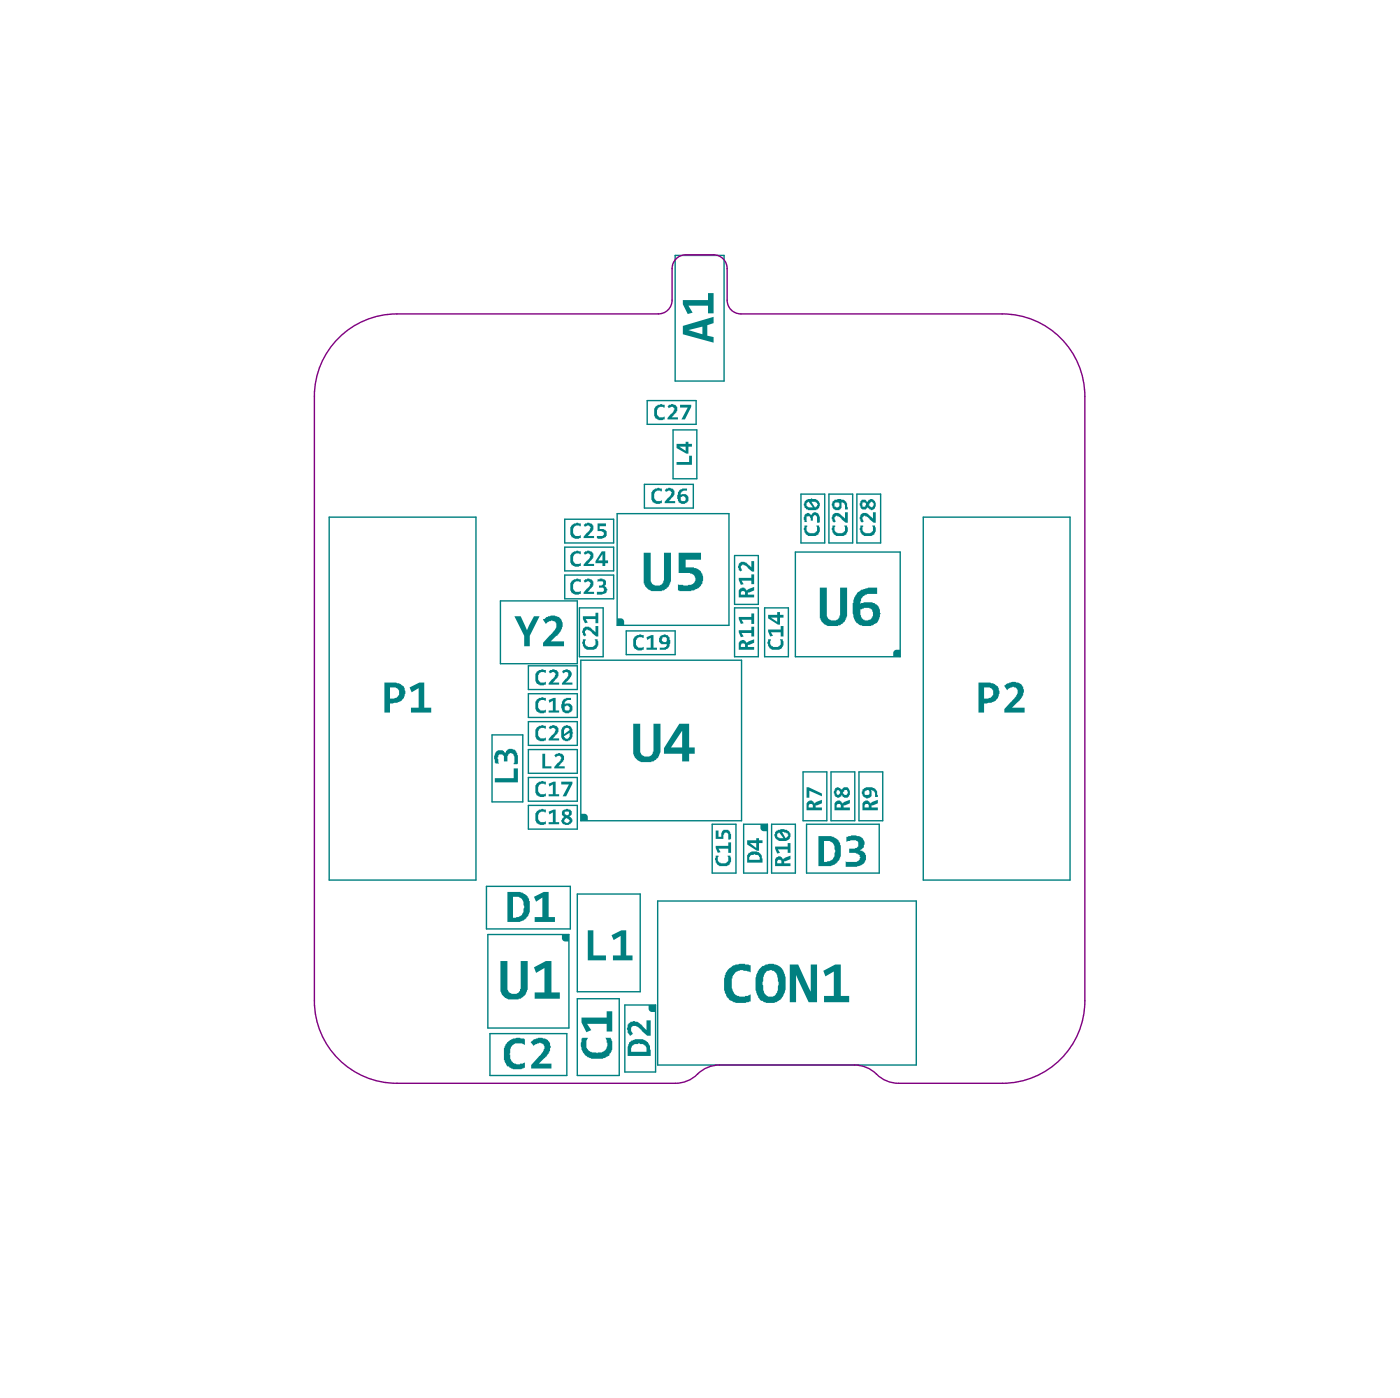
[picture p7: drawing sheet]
<svg xmlns="http://www.w3.org/2000/svg" width="170mm" height="169mm" viewBox="0 0 170 169" stroke-linecap="round" stroke-linejoin="round" font-family="sans-serif">
<g fill="#008080">
<path d="M68.1 113.2h.9v.8h-.5a.4 .4 0 0 1-.4-.4z"/>
<path d="M78.6 121.7h.9v.9h-.5a.4 .4 0 0 1-.4-.4z"/>
<path d="M92.2 99.8h.8v.9h-.4a.4 .4 0 0 1-.4-.4z"/>
<path d="M108.3 78.9l.3-.2h.5v.8h-.8z"/>
<path d="M74.8 74.9h.4a.4 .4 0 0 1 .4 .4v.4h-.8z"/>
<path d="M70.4 98.6h.4a.4 .4 0 0 1 .4 .4v.4h-.8z"/>
</g>
<g fill="none" stroke="#008080" stroke-width=".17">
<path d="M81.8 30.9h6v15.3h-6zM78.1 58.7h5.9v2.8h-5.9zM78.4 48.5h6v2.9h-6zM81.6 52.1h2.9v5.9h-2.9zM97.1 59.8h2.9v6h-2.9zM100.5 59.8h2.8v6h-2.8zM103.9 59.8h2.8v6h-2.8zM39.9 62.6h17.8v44h-17.8zM60.7 72.8h9.3v7.6h-9.3zM68.4 62.9h6v2.9h-6zM68.4 66.3h6v2.8h-6zM68.4 69.7h6v2.8h-6z"/>
<path d="M70.2 73.6h2.9v5.9h-2.9zM70.4 80h19.5v19.4h-19.5zM74.8 62.2h13.6v13.5h-13.6zM75.9 76.4h5.9v2.9h-5.9zM89 73.6h2.9v5.9h-2.9zM89 67.3h2.9v5.9h-2.9zM92.7 73.6h2.9v5.9h-2.9zM96.4 66.9h12.7v12.6h-12.7zM111.9 62.6h17.8v44h-17.8zM59.6 89h3.8v8.1h-3.8zM64 80.6h6v2.9h-6zM64 84h6v2.9h-6z"/>
<path d="M64 87.4h6v2.9h-6zM64 90.8h6v2.9h-6zM64 94.2h6v2.8h-6zM64 97.6h6v2.8h-6zM86.3 99.8h2.9v6h-2.9zM90.1 99.8h2.9v6h-2.9zM93.5 99.8h2.9v6h-2.9zM97.3 93.5h2.9v5.9h-2.9zM97.8 99.8h8.8v6h-8.8zM100.7 93.5h2.9v5.9h-2.9zM104.1 93.5h2.9v5.9h-2.9zM59 107.4h10.1v5.1h-10.1z"/>
<path d="M59.1 113.2h9.9v11.3h-9.9zM70 108.3h7.6v11.8h-7.6zM79.7 109.1h31.4v19.9h-31.4zM59.4 125.2h9.3v5.1h-9.3zM70 121h5.1v9.3h-5.1zM75.7 121.7h3.8v8.1h-3.8z"/>
</g>
<g fill="#008080">
<path d="M82 56h1.5v-.8h.4v1.1h-1.9z"/>
<path d="M86.7 103.6h.4v.1a.55 .55 0 0 0 0 .6 .55 .55 0 0 0 .5 .3h.3l.2-.2a.43 .43 0 0 0 .2-.6l-.1-.2h.3l.1 .5a.81 .81 0 0 1-1.1 .8h-.3l-.5-.4v-.3v-.1z"/>
<path d="M86.7 102.5h1.6v-.5h.3v1.3h-.3v-.5h-1.2l.2 .4-.3 .1-.3-.6z"/>
<path d="M86.7 100.6h.4v.8h.3v-.5h.1a.32 .32 0 0 1 .4-.4h.2a.43 .43 0 0 1 .4 .5h.1v.6l-.1 .1h-.2v-.3a.39 .39 0 0 0 0-.4 .39 .39 0 0 0-.5-.1v.2h-.1v.5h-1z"/>
<path d="M93.9 102.5h1.6v-.4h.3v1.2h-.3v-.4h-1.2l.2 .4-.3 .1-.3-.6z"/>
<path d="M93.1 77.4h.3v.1a.55 .55 0 0 0 0 .6 .55 .55 0 0 0 .5 .3h.4l.2-.2a.43 .43 0 0 0 .1-.6l-.1-.2h.4l.1 .5a.81 .81 0 0 1-1.1 .8h-.4l-.4-.4v-.3l-.1-.1z"/>
<path d="M93.1 76.3h1.5v-.5h.4v1.3h-.4v-.5h-1.2l.3 .4-.3 .1-.3-.6z"/>
<path d="M60 94.3h2.3v-1.2h.5v1.7h-2.8z"/>
<path d="M60.1 91.1a.75 .75 0 0 1 1.1 .1v.1l.1-.3a.81 .81 0 0 1 1.2 0l.1 .1a1.95 1.95 0 0 1 .1 1.5h-.4v-.1a1.45 1.45 0 0 0-.1-1.2h-.2v-.1a.32 .32 0 0 0-.4 .4h-.1v.6h-.4v-.2a.38 .38 0 0 0-.2-.5v-.1a.34 .34 0 0 0-.5 .2l-.1 .3 .2 .6h-.4l-.1-.1v-.4h-.1v-.4z"/>
<path d="M100.9 63.7h.3a.55 .55 0 0 0 0 .6 .55 .55 0 0 0 .5 .3h.4l.1-.2a.43 .43 0 0 0 .2-.6l-.1-.1h.4l.1 .5a.81 .81 0 0 1-1.1 .7h-.4l-.4-.4v-.3h-.1z"/>
<path d="M100.9 62.4a.64 .64 0 0 1 1.1 .1l.4 .3v-.8h.4v1.3h-.3l-.7-.7h-.3v-.1a.32 .32 0 0 0-.4 .4l.2 .2-.2 .2-.2-.2v-.2h-.1z"/>
<path d="M70.6 77.4h.4v.1a.55 .55 0 0 0 0 .6 .55 .55 0 0 0 .5 .3h.3l.2-.2a.43 .43 0 0 0 .2-.6l-.1-.2h.3l.1 .5a.81 .81 0 0 1-1.1 .8h-.3l-.5-.4v-.3v-.1z"/>
<path d="M70.6 76.2a.64 .64 0 0 1 1.2 .1l.4 .3v-.8h.3v1.3h-.2l-.7-.7-.4-.1a.32 .32 0 0 0-.3 .4l.2 .2-.3 .2-.2-.2v-.2z"/>
<path d="M70.6 74.6h1.6v-.4h.3v1.3h-.3v-.5h-1.2l.2 .4-.3 .1-.3-.5z"/>
<path d="M89.5 76.3h1.6v-.4h.3v1.2h-.3v-.4h-1.2l.2 .4-.3 .1-.3-.6z"/>
<path d="M89.5 74.7h1.6v-.4h.3v1.3h-.3v-.5h-1.2l.2 .4-.3 .1-.3-.6z"/>
<path d="M76.1 124.1l.3-.3a1.22 1.22 0 0 1 1.4 .4l.6 .6v-1.2h.5v1.9h-.5l-.8-.8a.68 .68 0 0 0-1.1-.3v.1a.55 .55 0 0 0 .2 .6v.1l-.3 .3-.3-.4v-.3l-.1-.1z"/>
<path d="M82.8 36.3h3v-.8h.7v2.5h-.7v-1h-2.4l.5 .9-.5 .1-.6-1.1z"/>
<path d="M97.8 95.4h.2l1.6 .7v.4l-1.5-.7v.8h-.3z"/>
<path d="M89.5 70h1.6v-.4h.3v1.2h-.3v-.5h-1.2l.2 .5h-.3l-.3-.6z"/>
<path d="M89.5 68.3l.1-.1a.63 .63 0 0 1 .8-.1l.7 .6v-.7h.3v1.2h-.2l-.7-.6-.4-.1v-.1a.32 .32 0 0 0-.3 .4l.2 .3-.3 .1-.2-.1v-.3z"/>
<path d="M104.3 63.7h.3a.55 .55 0 0 0 0 .6 .55 .55 0 0 0 .5 .3h.4l.1-.2a.43 .43 0 0 0 .2-.6l-.1-.1h.4v.5a.81 .81 0 0 1-1.1 .7h-.3l-.4-.4v-.3h-.1z"/>
<path d="M104.3 62.4a.64 .64 0 0 1 1.1 .1l.4 .3v-.8h.3v1.3h-.2l-.7-.7h-.3v-.1a.32 .32 0 0 0-.4 .4l.2 .2-.3 .2-.1-.2v-.2h-.1z"/>
<path d="M97.5 63.7h.3a.55 .55 0 0 0 0 .6 .55 .55 0 0 0 .6 .3h.3l.2-.2a.43 .43 0 0 0 .1-.6l-.1-.1h.4l.1 .5a.81 .81 0 0 1-1.1 .7h-.4l-.4-.4v-.3h-.1z"/>
<path d="M97.5 62.4a.45 .45 0 0 1 .7-.2l.2 .3a.46 .46 0 0 1 .5-.5v.1a.32 .32 0 0 1 .4 .5h.1v.6l-.1 .1h-.3v-.3a.38 .38 0 0 0-.1-.5v-.1a.32 .32 0 0 0-.4 .4v.3h-.2v-.2a.44 .44 0 0 0-.4-.4v.1h-.1v.5v.1h-.3v-.2h-.1z"/>
<path d="M70.5 125.8l.1-.1h.6a1.87 1.87 0 0 0 0 1.4l.1 .1a1.65 1.65 0 0 0 1.3 .3h.3l.1-.1a.97 .97 0 0 0 .5-1.3v-.1l-.1-.3h.6v.1a2.44 2.44 0 0 1 .1 1.6l-.2 .2v.2l-.2 .1a2.13 2.13 0 0 1-1.7 .3h-.2a1.85 1.85 0 0 1-1.3-1.1l-.1-.4z"/>
<path d="M70.5 123.3h3v-.8h.7v2.4h-.7v-.9h-2.3l.5 .8-.6 .2-.6-1.2z"/>
<path d="M65.1 98.2l.2-.1 .5-.1 .1 .1h.3v.3h-.1a.55 .55 0 0 0-.6 0 .55 .55 0 0 0-.3 .5v.3l.2 .2a.44 .44 0 0 0 .6 .2l.2-.1v.3l-.5 .1a.73 .73 0 0 1-.8-.8v-.2a.55 .55 0 0 1 .2-.6z"/>
<path d="M66.5 98.3l.6-.2h.2v1.5h.5v.2h-1.3v-.2h.5v-1.2l-.4 .3z"/>
<path d="M65.7 91.3h.4v1.5h.7v.3h-1.1z"/>
<path d="M67.2 91.5l.3-.2a.61 .61 0 0 1 .7 .1 .61 .61 0 0 1 .2 .7h-.1v.1l-.6 .6h.7v.3h-1.2v-.2l.7-.8a.34 .34 0 0 0 0-.5h-.3l-.3 .1z"/>
<path d="M49.6 83.3l1.2-.6h.6v3h.9v.6h-2.5v-.6h.9v-2.3l-.8 .5z"/>
<path d="M65.1 84.7l.2-.1v-.1h.5h.1h.3v.4h-.1a.55 .55 0 0 0-.6 0 .55 .55 0 0 0-.3 .5v.3l.2 .2a.44 .44 0 0 0 .6 .2l.2-.1v.3l-.5 .1a.73 .73 0 0 1-.8-.9v-.1a.55 .55 0 0 1 .2-.6z"/>
<path d="M66.5 84.8l.6-.3h.2v1.6h.5v.2h-1.3v-.2h.5v-1.2l-.4 .2z"/>
<path d="M76.9 77.1l.3-.1v-.1l.5-.1 .1 .1h.2v.4h-.1a.55 .55 0 0 0-.5 0 .55 .55 0 0 0-.3 .5v.3l.2 .2a.44 .44 0 0 0 .6 .1h.1v.3l-.5 .1a.73 .73 0 0 1-.8-.9v-.1a.55 .55 0 0 1 .2-.6z"/>
<path d="M78.4 77.2l.6-.3h.2v1.5h.4v.3h-1.2v-.3h.5v-1.1l-.5 .2z"/>
<path d="M69.3 70.3l.2-.1 .6-.1v.1h.3v.3h-.1a.55 .55 0 0 0-.6 0 .55 .55 0 0 0-.2 .5v.3l.1 .2a.44 .44 0 0 0 .6 .2l.2-.1v.3l-.5 .1a.73 .73 0 0 1-.8-.8v-.2a.55 .55 0 0 1 .2-.6z"/>
<path d="M70.7 70.3l.2-.1h.3v-.1a.66 .66 0 0 1 .6 .3h.1a.85 .85 0 0 1-.4 .9l-.3 .4h.8v.2h-1.3v-.1l.7-.7 .1-.3h.1a.32 .32 0 0 0-.4-.4l-.3 .2z"/>
<path d="M72.4 70.2h.3v-.1h.3v.1a.41 .41 0 0 1 .5 .2 .41 .41 0 0 1-.2 .5l-.1 .1a.3 .3 0 0 1 .3 .3h.1v.2h-.1v.3l-.1 .1h-.4v.1h-.7v-.3h.4a.34 .34 0 0 0 .5-.3v-.1a.44 .44 0 0 0-.6-.1v-.3h.2a.3 .3 0 0 0 .3-.1 .3 .3 0 0 0-.1-.4h-.5l-.1 .1z"/>
<path d="M69.3 63.6l.2-.1v-.1l.6-.1v.1h.3v.3h-.1a.55 .55 0 0 0-.6 0 .55 .55 0 0 0-.2 .5v.4l.1 .2a.44 .44 0 0 0 .6 .1l.2-.1v.4l-.5 .1a.73 .73 0 0 1-.8-.9v-.2a.55 .55 0 0 1 .2-.5z"/>
<path d="M70.7 63.6l.2-.2h.3v-.1a.66 .66 0 0 1 .6 .4h.1a.85 .85 0 0 1-.4 .9l-.3 .3h.8v.3h-1.3v-.2l.7-.7 .1-.3h.1a.32 .32 0 0 0-.4-.3l-.3 .1z"/>
<path d="M72.4 63.4h1v.3h-.7v.4h.5v.1a.32 .32 0 0 1 .3 .4v.2a.43 .43 0 0 1-.5 .4v.1h-.6l-.1-.1v-.3h.3a.39 .39 0 0 0 .4 0 .39 .39 0 0 0 .2-.4l-.3-.1v-.1h-.5z"/>
<path d="M121.7 83a2.13 2.13 0 0 1 1.7-.3 1.09 1.09 0 0 1 .7 1.1v.1a2.26 2.26 0 0 1-.7 1.1l-.7 .7h1.5v.6h-2.5v-.4l1-1.1a1.61 1.61 0 0 0 .6-1v-.1a.63 .63 0 0 0-1-.3l-.2 .2z"/>
<path d="M61.5 126.2a2.23 2.23 0 0 1 1.9-.4l.2 .1v.7a1.88 1.88 0 0 0-1.3-.1l-.2 .1a1.64 1.64 0 0 0-.3 1.3v.3l.1 .1a.97 .97 0 0 0 1.3 .5h.2l.2-.1v.6h-.1a2.45 2.45 0 0 1-1.6 .1l-.2-.2h-.2l-.1-.2a2.12 2.12 0 0 1-.3-1.7l.1-.6v-.1z"/>
<path d="M64.3 126.2a1.7 1.7 0 0 1 2.1-.2l.2 .3h.1v.3l.1 .1-.1 .4a1.61 1.61 0 0 1-.6 1l-.8 .7h1.5v.6h-2.4v-.4l.9-1.1a1.32 1.32 0 0 0 .7-1.2l-.3-.3-.2-.1-.6 .2-.2 .2z"/>
<path d="M65.1 94.8h.2v-.1l.5-.1 .1 .1h.3v.3h-.1a.55 .55 0 0 0-.6 0 .55 .55 0 0 0-.3 .5v.4l.2 .1a.44 .44 0 0 0 .6 .2l.2-.1v.4h-.5a.73 .73 0 0 1-.8-.8v-.2a.55 .55 0 0 1 .2-.6z"/>
<path d="M66.5 94.9l.6-.2h.2v1.5h.5v.3h-1.3v-.3h.5v-1.2l-.4 .3z"/>
<path d="M68 94.7h1.4v.2l-.8 1.6h-.4l.8-1.5h-1z"/>
<path d="M65.1 88.1l.2-.1v-.1l.5-.1 .1 .1h.3v.4h-.1a.55 .55 0 0 0-.6-.1 .55 .55 0 0 0-.3 .6v.3l.2 .2a.44 .44 0 0 0 .6 .1h.2v.3l-.5 .1a.73 .73 0 0 1-.8-.9v-.1a.55 .55 0 0 1 .2-.6z"/>
<path d="M66.5 88.1l.2-.2h.2l.1-.1a.66 .66 0 0 1 .6 .4h.1a.85 .85 0 0 1-.4 .9l-.3 .3h.8v.3h-1.3v-.2l.7-.7 .1-.3a.32 .32 0 0 0-.4-.3l-.2 .1z"/>
<path d="M65.1 81.3l.2-.1 .5-.1 .1 .1h.3v.3h-.1a.55 .55 0 0 0-.6 0 .55 .55 0 0 0-.3 .5v.3l.2 .2a.44 .44 0 0 0 .6 .2l.2-.1v.3l-.5 .1a.73 .73 0 0 1-.8-.8v-.2a.55 .55 0 0 1 .2-.6z"/>
<path d="M66.5 81.3l.2-.1h.2l.1-.1a.66 .66 0 0 1 .6 .3h.1a.85 .85 0 0 1-.4 .9l-.3 .4h.8v.2h-1.3v-.1l.7-.7 .1-.4a.32 .32 0 0 0-.4-.3l-.2 .2z"/>
<path d="M68.1 81.3l.3-.1a.64 .64 0 0 1 .9 .5v.1h-.1v.2h-.1l-.1 .3-.5 .4h.9v.2h-1.3v-.1l.6-.7a.52 .52 0 0 0 .1-.7h-.4l-.1 .2z"/>
<path d="M69.3 67l.2-.1v-.1l.6-.1v.1h.3v.3h-.1a.55 .55 0 0 0-.6 0 .55 .55 0 0 0-.2 .5v.4l.1 .1a.44 .44 0 0 0 .6 .2l.2-.1v.4h-.5a.73 .73 0 0 1-.8-.8v-.2a.55 .55 0 0 1 .2-.6z"/>
<path d="M70.7 67l.2-.2h.3v-.1a.66 .66 0 0 1 .6 .3h.1a.85 .85 0 0 1-.4 1l-.3 .3h.8v.3h-1.3v-.2l.7-.7 .1-.3h.1a.32 .32 0 0 0-.4-.4l-.3 .2z"/>
<path d="M102.6 101.4h.1a1.86 1.86 0 0 1 1.8 .1 .86 .86 0 0 1-.1 1.4l-.2 .1h.2a.55 .55 0 0 1 .5 .6h.1a1.14 1.14 0 0 1-1.1 1.3v.1h-1.4v-.7l.1 .1h.5a1.1 1.1 0 0 0 1.1-.3l.1-.2-.1-.1v-.2l-.3-.1a.56 .56 0 0 0-.6-.2h-.4v-.5h.4a.56 .56 0 0 0 .6-.2 .43 .43 0 0 0 .1-.6l-.1-.1a1.93 1.93 0 0 0-1.3 0z"/>
<path d="M99.4 71.2h.8v3a.81 .81 0 0 0 .4 .9 .81 .81 0 0 0 1-.1l.1-.2v-.2h.1v-3.4h.9v3a.87 .87 0 0 1-.2 .8l-.1 .2a1.4 1.4 0 0 1-1.4 .6 1.38 1.38 0 0 1-1.6-1.6z"/>
<path d="M79.1 59.3h.3v-.1l.5-.1 .1 .1h.2v.3h-.1a.55 .55 0 0 0-.5 0 .55 .55 0 0 0-.3 .5v.4l.2 .1a.44 .44 0 0 0 .6 .2l.1-.1v.3l-.5 .1a.73 .73 0 0 1-.7-.8v-.2a.55 .55 0 0 1 .1-.6z"/>
<path d="M80.6 59.3l.1-.1h.3l.1-.1a.66 .66 0 0 1 .6 .3 .85 .85 0 0 1-.4 1l-.2 .3h.7v.2h-1.2v-.1l.6-.7 .1-.3h.1a.32 .32 0 0 0-.4-.4l-.3 .2z"/>
<path d="M79.5 49.2l.2-.1v-.1l.5-.1 .1 .1h.3v.4h-.1a.55 .55 0 0 0-.6 0 .55 .55 0 0 0-.3 .5v.3l.2 .2a.44 .44 0 0 0 .6 .2l.2-.1v.3l-.5 .1a.73 .73 0 0 1-.8-.9v-.1a.55 .55 0 0 1 .2-.6z"/>
<path d="M80.9 49.2l.2-.2h.2l.1-.1a.66 .66 0 0 1 .6 .4h.1a.85 .85 0 0 1-.4 .9l-.3 .4h.8v.2h-1.3v-.2l.7-.6 .1-.4a.32 .32 0 0 0-.4-.3l-.2 .2z"/>
<path d="M82.4 49h1.4v.3l-.8 1.5h-.4l.8-1.4h-1z"/>
<path d="M88.2 117.5a2.36 2.36 0 0 1 2.4-.7l.4 .1v.9l-.8-.2a1.15 1.15 0 0 0-1.3 .4v.1a3.1 3.1 0 0 0 0 2 .81 .81 0 0 0 .6 .5l.1 .1h.7v-.1h.3l.4-.1v.8l-.8 .2a2.49 2.49 0 0 1-1.8-.4 2.57 2.57 0 0 1-.6-2.1v-.9h.1v-.2z"/>
<path d="M95.7 116.8h1l1.6 3.3v-3.3h.7v4.6h-1l-1.5-3.3v3.3h-.8z"/>
<path d="M99.8 117.6l1.4-.8h.7v3.8h1v.8h-3v-.8h1.2v-2.9l-1.1 .6z"/>
<path d="M60.7 116.4h.8v3a.81 .81 0 0 0 .4 .9 .81 .81 0 0 0 1-.1l.1-.2v-.2h.1v-3.4h.9v3a.87 .87 0 0 1-.2 .8l-.1 .2a1.4 1.4 0 0 1-1.4 .7 1.38 1.38 0 0 1-1.6-1.7z"/>
<path d="M64.7 117.2l1.5-.8h.6v3.8h1.1v.8h-3.1v-.8h1.2v-2.9l-1 .5z"/>
<path d="M76.7 87.7h.9v3a.81 .81 0 0 0 .4 .9 .81 .81 0 0 0 1-.1l.1-.2v-.3h.1v-3.3h.9v3a.87 .87 0 0 1-.2 .8l-.1 .1a1.4 1.4 0 0 1-1.4 .7 1.38 1.38 0 0 1-1.7-1.6z"/>
<path d="M62.3 74.6h.8l.8 1.7 .8-1.7h.7l-1.2 2.4v1.3h-.7v-1.3z"/>
<path d="M65.8 75h.1a1.84 1.84 0 0 1 1.6-.4l.2 .1a1.1 1.1 0 0 1 .5 1v.2a2.86 2.86 0 0 1-.9 1.3l-.5 .5h1.6v.6h-2.6v-.4l1.1-1.1 .2-.4 .2-.1 .1-.3v-.3a.42 .42 0 0 0-.4-.5h-.1h-.3l-.4 .4z"/>
<path d="M78 67h.9v3a.81 .81 0 0 0 .4 .9 .81 .81 0 0 0 .9-.1l.2-.2v-.3h.1v-3.3h.8v3a.87 .87 0 0 1-.1 .8l-.1 .1a1.4 1.4 0 0 1-1.5 .7 1.38 1.38 0 0 1-1.6-1.6z"/>
<path d="M82.3 67h2.7v.8h-1.9v.9h.4a1.51 1.51 0 0 1 1.7 1.1v.1a1.45 1.45 0 0 1-1.4 1.6v.1h-1.5v-.1h-.1v-.7h.1h.2a1.9 1.9 0 0 0 1.5-.1 .64 .64 0 0 0 .2-.9l-.2-.2-.4-.2h-1.3z"/>
<path d="M64.7 108.6l1.2-.6h.6v3.1h.8v.6h-2.5v-.6h.9v-2.4l-.7 .5z"/>
<path d="M71.2 112.7h.7v3h1.5v.6h-2.2z"/>
<path d="M74.1 113.3l1.2-.6h.6v3h.8v.6h-2.4v-.6h.9v-2.3l-.8 .5z"/>
<path d="M82 53.8h1.1v-.3h.3v.3h.5v.3h-.5v.8h-.2l-1.2-.6zM82.3 54.1l.8 .5v-.5z"/>
<path d="M94 103.9l.3-.1v-.1h.2a.42 .42 0 0 1 .4 .4l.1-.1 .8-.4v.5l-.8 .2v.3h.8v.3h-1.9v-.8zM94.3 104.1l-.1 .5h.5v-.4l-.1-.1z"/>
<path d="M93.9 100.8a1.23 1.23 0 0 1 1.8 .1l.1 .1a.55 .55 0 0 1-.2 .6v.1l-.4 .2a1.36 1.36 0 0 1-1.2-.3l-.1-.3zM94.2 101v.4h.1h.2v.1h.5l-.5-.6zM94.8 100.8l.4 .7 .3-.1 .1-.2-.1-.3h-.5v-.1z"/>
<path d="M93.1 74.5h1.1v-.4h.3v.4h.5v.3h-.5v.9h-.2l-1.2-.8zM93.4 74.8l.8 .5v-.5z"/>
<path d="M101.2 97.1l.3-.1h.2a.42 .42 0 0 1 .4 .4l.1-.2 .8-.3v.4l-.8 .3v.2h.8v.3h-1.9v-.8zM101.5 97.4l-.1 .4h.5v-.3l-.1-.1z"/>
<path d="M101.2 95.4h.5l.3 .3 .1-.2a.53 .53 0 0 1 .6-.1 .53 .53 0 0 1 .3 .5v.4h-.1a.32 .32 0 0 1-.4 .3 .32 .32 0 0 1-.4-.3l-.2 .2a.42 .42 0 0 1-.5 .1 .42 .42 0 0 1-.3-.4v-.1v-.2v-.3h.1zM101.4 95.8l-.1 .2 .1 .1a.17 .17 0 0 0 .2 .2 .17 .17 0 0 0 .1-.2l.1-.1a.3 .3 0 0 0-.3-.3zM102.3 95.7v.2a.17 .17 0 0 0-.1 .1 .17 .17 0 0 0 .1 .2v.1a.34 .34 0 0 0 .5-.4h-.1v-.2z"/>
<path d="M100.9 60.8l.2-.3h.4v-.1a1.13 1.13 0 0 1 1.1 .5h.1l.1 .8h-.4v-.4a.42 .42 0 0 0-.4-.4h-.1h.1v.1a.58 .58 0 0 1-.1 .7 .58 .58 0 0 1-.7 .1v-.1a.32 .32 0 0 1-.3-.4l-.1-.1zM101.1 60.9v.5h.1a.31 .31 0 0 0 .5-.2 .31 .31 0 0 0-.4-.3z"/>
<path d="M90.7 103.3h.1a1.05 1.05 0 0 1 1.5 .3l.1 .9h-1.8v-.5a.55 .55 0 0 1 .1-.6zM90.9 103.6l-.1 .5h1.3v-.1a.42 .42 0 0 0-.4-.4l-.3-.1z"/>
<path d="M90.6 101.8h1.1v-.3h.3v.3h.4v.3h-.4v.9h-.3l-1.1-.7zM90.9 102.1l.8 .6v-.6z"/>
<path d="M89.6 77.7l.3-.1v-.1h.1a.42 .42 0 0 1 .5 .4l.1-.1 .8-.4v.5l-.8 .2v.3h.8v.3h-1.9v-.8zM89.9 77.9l-.1 .5h.5v-.4l-.1-.1z"/>
<path d="M76.2 126.3a1.7 1.7 0 0 1 2.2-.1h.1l.1 .3a.63 .63 0 0 1 .2 .6h.1v.8h-2.8v-1.1zM76.6 126.7v.2h-.1v.5h1.9a.67 .67 0 0 0-.3-.8l-.2-.1h-.3l-.1-.1h-.2v.1a.56 .56 0 0 0-.6 .1z"/>
<path d="M82.8 39.5l3.7-1.1v.7l-.8 .3v1.3l.8 .1v.7l-3.7-1zM83.4 40l1.7 .5v-.9z"/>
<path d="M97.8 97.1l.3-.1h.2a.42 .42 0 0 1 .4 .4l.1-.2 .8-.3v.4l-.7 .3v.2h.7v.3h-1.8v-.8zM98.1 97.4l-.1 .4h.5v-.3l-.1-.1z"/>
<path d="M104.6 97.1l.3-.1h.1a.42 .42 0 0 1 .5 .4l.1-.2 .8-.3v.4l-.8 .3v.2h.8v.3h-1.9v-.8zM104.9 97.4l-.1 .4h.5v-.3l-.1-.1z"/>
<path d="M104.5 95.6a1.4 1.4 0 0 1 1.6 0v.1a.55 .55 0 0 1 .2 .6h.1v.2h-.3v-.3a.32 .32 0 0 0-.4-.4v-.1h-.1v.1v.2a.38 .38 0 0 1-.1 .5v.1l-.3 .1a.67 .67 0 0 1-.7-.9zM104.8 95.9a.31 .31 0 0 0 0 .3 .31 .31 0 0 0 .4 .1 .34 .34 0 0 0 0-.6h-.2v.1z"/>
<path d="M89.6 71.3h.3v-.1h.1a.42 .42 0 0 1 .5 .4l.1-.2 .8-.3v.4l-.8 .3v.2h.8v.4h-1.9v-.9zM89.9 71.6l-.1 .4h.5v-.3l-.1-.1z"/>
<path d="M104.3 60.7h.1a.36 .36 0 0 1 .6-.1l.1 .2 .3-.3a.47 .47 0 0 1 .7 .4v.3a.52 .52 0 0 1-.2 .5 .52 .52 0 0 1-.6-.1l-.1-.1h-.2a.36 .36 0 0 1-.6 .1l-.2-.4zM104.5 60.9l-.1 .2h.1a.19 .19 0 0 0 .1 .3 .19 .19 0 0 0 .3-.1 .24 .24 0 0 0 .1-.3 .24 .24 0 0 0-.3-.1zM105.4 60.9l-.1 .3 .3 .3 .1-.1a.27 .27 0 0 0 .2-.3 .27 .27 0 0 0-.2-.2v-.1h-.1z"/>
<path d="M97.5 60.8l.1-.1a.6 .6 0 0 1 .7-.3h.1a.73 .73 0 0 1 .8 .3 .73 .73 0 0 1 .1 .8 1.54 1.54 0 0 1-1.4 .3v-.1h-.1l-.3-.2-.1-.3zM97.8 60.9v.2a.35 .35 0 0 0 .5 .4h.2l-.5-.7zM98.4 60.8l.4 .7 .3-.4a.45 .45 0 0 0-.5-.3z"/>
<path d="M68.2 98.1l.4-.1h.3l.1 .1a.32 .32 0 0 1 .3 .4v.2l-.3 .1 .3 .4a.47 .47 0 0 1-.3 .6v.1h-.6v-.1a.47 .47 0 0 1-.3-.6l.3-.2-.1-.2a.36 .36 0 0 1-.1-.6zM68.4 98.3v.4h.1a.24 .24 0 0 0 .3 0 .24 .24 0 0 0 .2-.2v-.2l-.3-.1v.1zM68.4 99.2v.2v.1a.28 .28 0 0 0 .3 .2 .28 .28 0 0 0 .3-.2 .3 .3 0 0 0-.3-.3l-.1-.1z"/>
<path d="M46.6 82.7h1.1a1.61 1.61 0 0 1 1.3 .7v.1a1.27 1.27 0 0 1-.5 1.5h-.3v.1l-.9 .1v1.1h-.7zM47.3 83.3v1.3h.3a.76 .76 0 0 0 .8-1h-.1a.68 .68 0 0 0-.7-.3z"/>
<path d="M68.3 84.7l.3-.1v-.1h.6v.3h-.2a.44 .44 0 0 0-.6 .5 .61 .61 0 0 1 .7 0 .61 .61 0 0 1 .3 .7 .44 .44 0 0 1-.4 .3v.1h-.5l-.1-.1a.45 .45 0 0 1-.3-.5h-.1v-.5h.1v-.3h.1zM68.4 85.5a.34 .34 0 0 0 .3 .6h.2a.31 .31 0 0 0 .1-.4 .31 .31 0 0 0-.3-.2z"/>
<path d="M80 77.1l.1-.1a.63 .63 0 0 1 1.1 .3v.2a1.12 1.12 0 0 1-.4 1.1l-.1 .1h-.7v-.3h.4a.42 .42 0 0 0 .4-.4v-.1v.1h-.2a.58 .58 0 0 1-.6-.1 .58 .58 0 0 1-.1-.6h.1zM80.3 77.2v.1h-.1a.34 .34 0 0 0 .4 .5 .38 .38 0 0 0 .2-.5l-.1-.1z"/>
<path d="M118.6 82.7h1.1a1.61 1.61 0 0 1 1.4 .7v.1a1.27 1.27 0 0 1-.6 1.5h-.3v.1l-.9 .1v1.1h-.7zM119.3 83.3v1.3h.3a.76 .76 0 0 0 .8-1h-.1a.68 .68 0 0 0-.7-.3z"/>
<path d="M68.1 88.2l.3-.3a.68 .68 0 0 1 1 .8l.1 .1h-.1a.73 .73 0 0 1-.3 .8 .73 .73 0 0 1-.7 .1h-.1a1.54 1.54 0 0 1-.3-1.4h.1zM68.4 88.3v.1v.5l.6-.5a.36 .36 0 0 0-.6-.1zM68.4 89.2l.3 .3a.45 .45 0 0 0 .3-.5v-.2z"/>
<path d="M72.9 66.8h.5v1.1h.3v.3h-.3v.4h-.4v-.4h-.8v-.2zM73 67.1l-.5 .8h.5z"/>
<path d="M99.2 101.3h1.2a1.53 1.53 0 0 1 1.3 .6l.1 .2v.3h.1v.4a1.92 1.92 0 0 1-.3 1.5 1.53 1.53 0 0 1-1.5 .6h-.9zM99.9 101.9v2.5l.6-.1a.91 .91 0 0 0 .6-1l.1-.1v-.2l-.1-.1a.67 .67 0 0 0-.2-.8v-.1l-.3-.1z"/>
<path d="M103.9 71.9a2.41 2.41 0 0 1 1.5-.7h.9v.7h-.6a1.19 1.19 0 0 0-1.4 1.2 2.38 2.38 0 0 1 1.8 0 .81 .81 0 0 1 .5 .7h.1v.2a1.49 1.49 0 0 1-.6 1.6 2.13 2.13 0 0 1-2.3-.2l-.1-.1a4 4 0 0 1-.1-3zM104.3 73.8a1.9 1.9 0 0 0 .3 1.3l.3 .1a.83 .83 0 0 0 .8-.5 .83 .83 0 0 0-.1-.9 1.27 1.27 0 0 0-1.2 0z"/>
<path d="M82.3 59.3h.4v-.1h.6v.2h-.3a.44 .44 0 0 0-.5 .5 .61 .61 0 0 1 .7 0 .61 .61 0 0 1 .2 .7 .44 .44 0 0 1-.4 .3v.1h-.4l-.1-.1a.45 .45 0 0 1-.3-.5h-.1v-.5h.1v-.3h.1zM82.5 60.2a.34 .34 0 0 0 .3 .5h.1a.31 .31 0 0 0 .2-.4 .31 .31 0 0 0-.3-.2z"/>
<path d="M92 117.4a1.16 1.16 0 0 1 .8-.5v-.1h.2a1.64 1.64 0 0 1 2.1 1.4 4.1 4.1 0 0 1-.1 2.3 1.87 1.87 0 0 1-2.2 1l-.3-.2a1.02 1.02 0 0 1-.7-.7l-.2-.8a4.4 4.4 0 0 1 .2-2.1zM92.8 117.7l-.1 .3a.96 .96 0 0 0-.2 .9h-.1v.4l.1 .1a1.18 1.18 0 0 0 .7 1.3h.2a.89 .89 0 0 0 .8-.5l.2-.9-.1-.6a1.03 1.03 0 0 0-1-1.2v.1z"/>
<path d="M82.3 87.7h1.2v2.8h.7v.8h-.7v.9h-.8v-.9h-2.2v-.7zM82.7 88.5l-1.4 2h1.4z"/>
<path d="M61.5 108h1.2a1.53 1.53 0 0 1 1.3 .6l.1 .3v.2h.1v.5a1.92 1.92 0 0 1-.3 1.5 1.53 1.53 0 0 1-1.5 .6h-.9zM62.2 108.6v2.6l.6-.1a.91 .91 0 0 0 .6-1l.1-.1v-.3l-.1-.1a.67 .67 0 0 0-.2-.7v-.1l-.3-.2z"/>
</g>
<path d="M40.6 41.4a10 10 0 0 1 7.5-3.4h31.7a1.67 1.67 0 0 0 1.7-1.6v-3.9a1.67 1.67 0 0 1 1.6-1.6h3.4a1.67 1.67 0 0 1 1.6 1.6v3.9a1.67 1.67 0 0 0 1.7 1.6h31.7a10 10 0 0 1 10 10v73.2a10 10 0 0 1-10 10h-12.6a4.1 4.1 0 0 1-3-1.4 3.8 3.8 0 0 0-2.3-.8h-16.4a4.1 4.1 0 0 0-3 1.4 3.8 3.8 0 0 1-2.3 .8h-33.8a10 10 0 0 1-10-10v-73.2a9.9 9.9 0 0 1 2.5-6.6z" fill="none" stroke="#800080" stroke-width=".17"/>
</svg>
